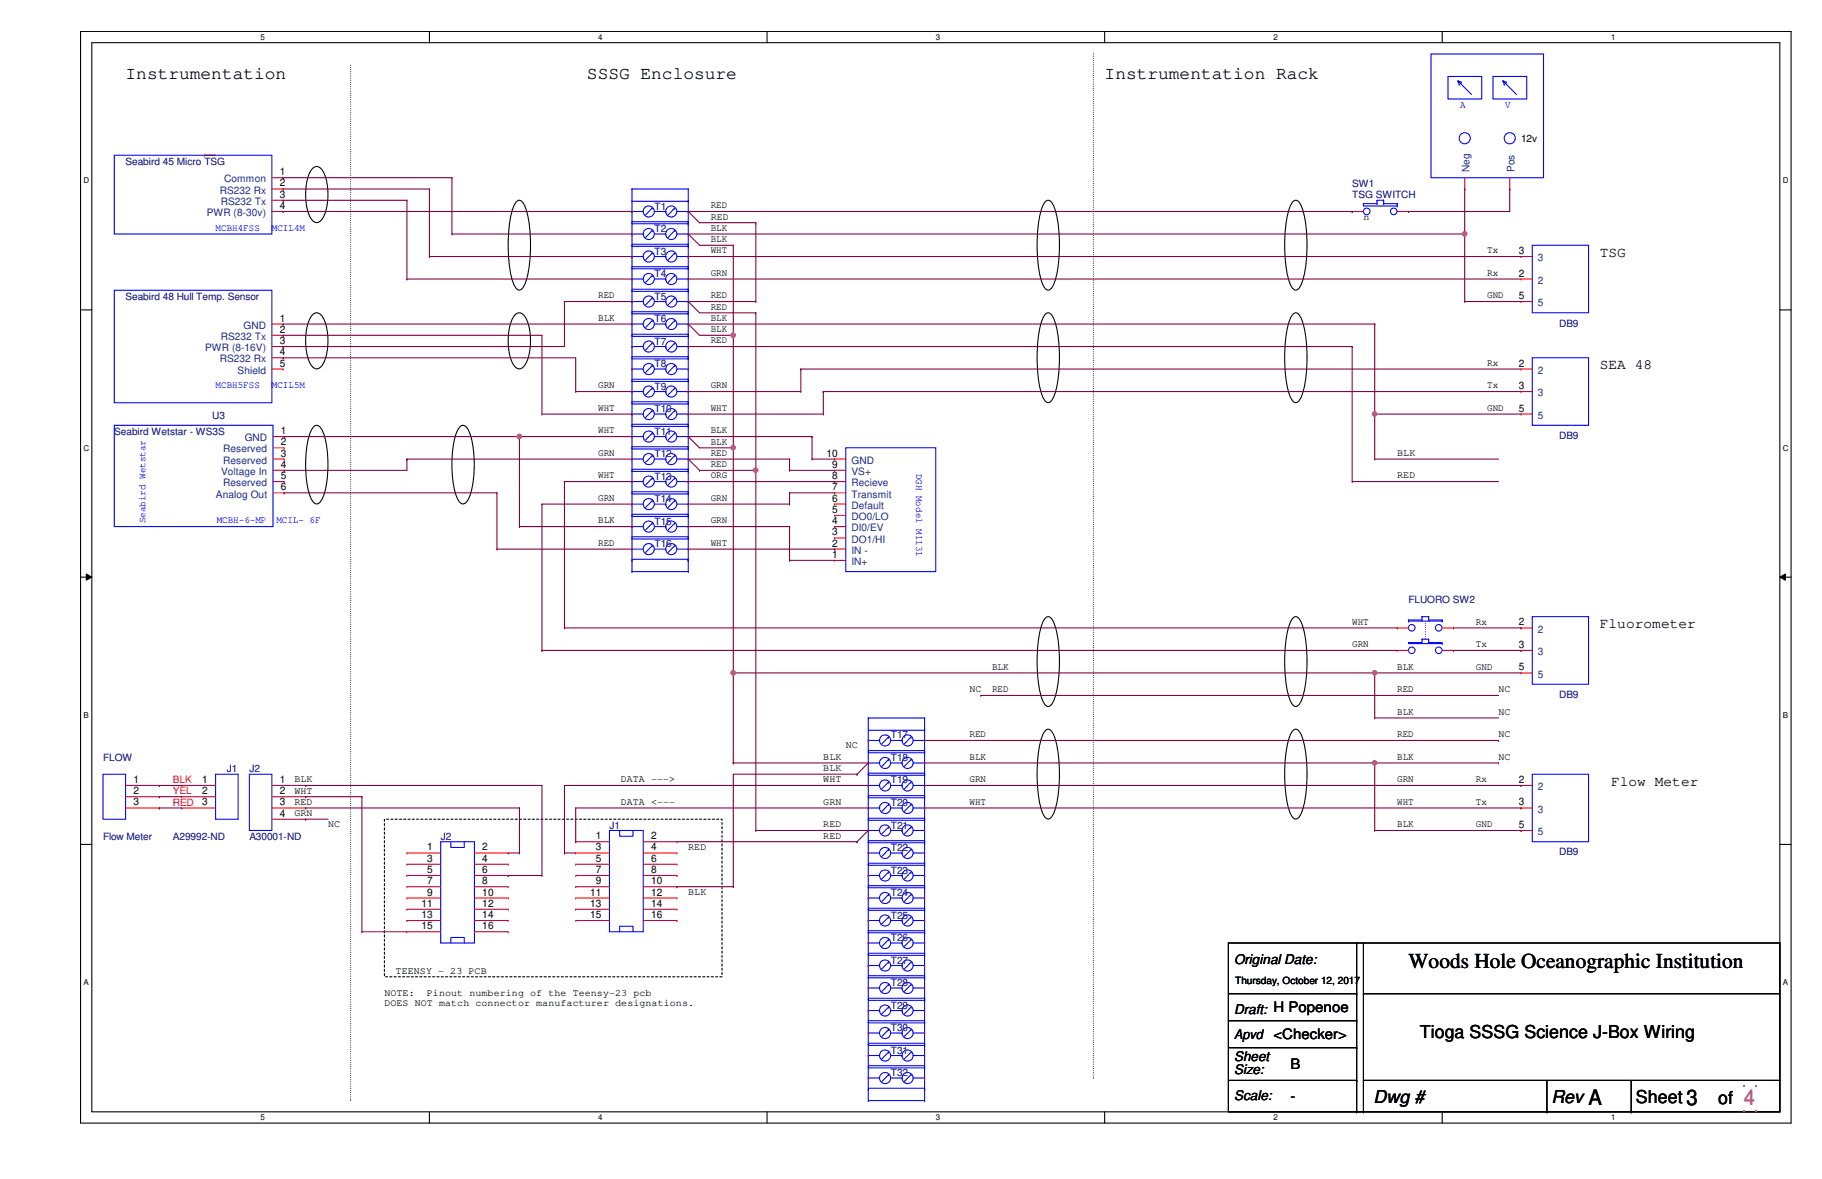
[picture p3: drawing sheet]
<svg xmlns="http://www.w3.org/2000/svg" width="432mm" height="279mm" viewBox="0 0 432 279" stroke-linecap="round" stroke-linejoin="round" font-family="sans-serif">
<defs><g id="words">
<g font-size="5">
<text x="333.8" y="229.4">Woods Hole Oceanographic Institution</text>
<text x="376.5" y="261.8">A</text>
<text x="399.7" y="261.8">3</text>
</g>
<text font-size="5" fill="#f0f" x="413.3" y="261.8">4</text>
<g font-size="4.2">
<text x="29.8" y="18.8">Instrumentation</text>
<text x="139.1" y="18.8">SSSG Enclosure</text>
<text x="261.8" y="18.8">Instrumentation Rack</text>
<text x="336.5" y="246">Tioga SSSG Science J-Box Wiring</text>
<text x="325.5" y="261.4">Dwg #</text>
<text x="367.7" y="261.4">Rev</text>
<text x="387.7" y="261.4">Sheet</text>
<text x="407.2" y="261.7">of</text>
</g>
<g font-size="3.4">
<text x="379.1" y="60.8">TSG</text>
<text x="379.1" y="87.5">SEA 48</text>
<text x="379.1" y="148.8">Fluorometer</text>
<text x="381.8" y="186.2">Flow Meter</text>
<text x="305.8" y="253.2">B</text>
<text x="305.8" y="261">-</text>
</g>
<g font-size="3.2">
<text x="292.5" y="228.4">Original Date:</text>
<text x="292.5" y="240.2">Draft: H Popenoe</text>
<text x="292.5" y="251.4">Sheet</text>
<text x="292.5" y="246.3">Apvd &lt;Checker&gt;</text>
<text x="292.5" y="254.6">Size:</text>
<text x="292.5" y="260.7">Scale:</text>
</g>
<g font-size="2.4" fill="#00f">
<text x="346.1" y="25.6">A</text>
<text x="356.7" y="25.6">V</text>
<text x="51.1" y="54.7">MCBH4FSS</text>
<text x="64.4" y="54.7">MCIL4M</text>
<text x="51.1" y="92">MCBH5FSS</text>
<text x="64.4" y="92">MCIL5M</text>
<text x="217.1" y="112.3" transform="rotate(90 217.1 112.3)">DGH Model M1131</text>
<text x="34.5" y="124" transform="rotate(-90 34.5 124)">Seabird Wetstar</text>
<text x="51.4" y="124">MCBH-6-MP</text>
<text x="65.5" y="124">MCIL- 6F</text>
</g>
<g font-size="2.4">
<text x="360.5" y="33.7">12v</text>
<text x="66.3" y="41.5">1</text>
<text x="66.3" y="44.2">2</text>
<text x="66.3" y="46.9">3</text>
<text x="66.3" y="49.5">4</text>
<text x="168.4" y="49.4">RED</text>
<text x="168.4" y="52">RED</text>
<text x="323.1" y="52">n</text>
<text x="168.4" y="54.7">BLK</text>
<text x="168.4" y="57.4">BLK</text>
<text x="168.4" y="60">WHT</text>
<text x="168.4" y="65.4">GRN</text>
<text x="352.5" y="65.4">Rx</text>
<text x="352.5" y="60">Tx</text>
<text x="359.9" y="65.5">2</text>
<text x="359.9" y="60.2">3</text>
<text x="141.8" y="70.7">RED</text>
<text x="168.4" y="70.7">RED</text>
<text x="352.5" y="70.7">GND</text>
<text x="359.9" y="70.9">5</text>
<text x="66.3" y="76.2">1</text>
<text x="141.8" y="76">BLK</text>
<text x="168.4" y="76">BLK</text>
<text x="168.4" y="73.4">RED</text>
<text x="66.3" y="78.9">2</text>
<text x="66.3" y="81.5">3</text>
<text x="168.4" y="81.4">RED</text>
<text x="168.4" y="78.7">BLK</text>
<text x="66.3" y="84.2">4</text>
<text x="66.3" y="86.9">5</text>
<text x="352.5" y="86.7">Rx</text>
<text x="359.9" y="86.9">2</text>
<text x="141.8" y="92">GRN</text>
<text x="168.4" y="92">GRN</text>
<text x="352.5" y="92">Tx</text>
<text x="359.9" y="92.2">3</text>
<text x="141.8" y="97.4">WHT</text>
<text x="168.4" y="97.4">WHT</text>
<text x="352.5" y="97.4">GND</text>
<text x="359.9" y="97.5">5</text>
<text x="66.5" y="102.9">1</text>
<text x="66.5" y="105.5">2</text>
<text x="141.8" y="102.7">WHT</text>
<text x="168.4" y="102.7">BLK</text>
<text x="168.4" y="105.4">BLK</text>
<text x="66.5" y="108.2">3</text>
<text x="66.5" y="110.9">4</text>
<text x="66.5" y="113.5">5</text>
<text x="141.8" y="108">GRN</text>
<text x="141.8" y="113.4">WHT</text>
<text x="168.4" y="110.7">RED</text>
<text x="168.4" y="113.4">ORG</text>
<text x="168.4" y="108">RED</text>
<text x="195.9" y="108.2">10</text>
<text x="197.2" y="113.5">8</text>
<text x="197.2" y="110.9">9</text>
<text x="331.1" y="108">BLK</text>
<text x="331.1" y="113.4">RED</text>
<text x="66.5" y="116.2">6</text>
<text x="141.8" y="118.7">GRN</text>
<text x="168.4" y="118.7">GRN</text>
<text x="197.2" y="118.9">6</text>
<text x="197.2" y="116.2">7</text>
<text x="141.8" y="124">BLK</text>
<text x="168.4" y="124">GRN</text>
<text x="197.2" y="124.2">4</text>
<text x="197.2" y="121.5">5</text>
<text x="141.8" y="129.4">RED</text>
<text x="168.4" y="129.4">WHT</text>
<text x="197.2" y="129.5">2</text>
<text x="197.2" y="126.9">3</text>
<text x="197.2" y="132.2">1</text>
<text x="320.5" y="148">WHT</text>
<text x="349.8" y="148">Rx</text>
<text x="359.9" y="148.2">2</text>
<text x="320.5" y="153.4">GRN</text>
<text x="349.8" y="153.4">Tx</text>
<text x="359.9" y="153.5">3</text>
<text x="235.1" y="158.7">BLK</text>
<text x="331.1" y="158.7">BLK</text>
<text x="349.8" y="158.7">GND</text>
<text x="359.9" y="158.9">5</text>
<text x="229.8" y="164">NC</text>
<text x="235.1" y="164">RED</text>
<text x="331.1" y="164">RED</text>
<text x="355.1" y="164">NC</text>
<text x="331.1" y="169.4">BLK</text>
<text x="355.1" y="169.4">NC</text>
<text x="200.4" y="177.4">NC</text>
<text x="229.8" y="174.7">RED</text>
<text x="331.1" y="174.7">RED</text>
<text x="355.1" y="174.7">NC</text>
<text x="31.6" y="185.5">1</text>
<text x="47.9" y="185.5">1</text>
<text x="66.3" y="185.5">1</text>
<text x="69.8" y="185.4">BLK</text>
<text x="147.1" y="185.4">DATA ---&gt;</text>
<text x="195.1" y="185.4">WHT</text>
<text x="195.1" y="180">BLK</text>
<text x="195.1" y="182.7">BLK</text>
<text x="229.8" y="180">BLK</text>
<text x="229.8" y="185.4">GRN</text>
<text x="331.1" y="180">BLK</text>
<text x="331.1" y="185.4">GRN</text>
<text x="349.8" y="185.4">Rx</text>
<text x="355.1" y="180">NC</text>
<text x="359.9" y="185.5">2</text>
<text x="31.6" y="188.2">2</text>
<text x="31.6" y="190.9">3</text>
<text x="47.9" y="188.2">2</text>
<text x="47.9" y="190.9">3</text>
<text x="66.3" y="188.2">2</text>
<text x="66.3" y="190.9">3</text>
<text x="69.8" y="190.7">RED</text>
<text x="69.8" y="188">WHT</text>
<text x="147.1" y="190.7">DATA &lt;---</text>
<text x="195.1" y="190.7">GRN</text>
<text x="229.8" y="190.7">WHT</text>
<text x="331.1" y="190.7">WHT</text>
<text x="349.8" y="190.7">Tx</text>
<text x="359.9" y="190.9">3</text>
<text x="66.3" y="193.5">4</text>
<text x="69.8" y="193.4">GRN</text>
<text x="77.8" y="196">NC</text>
<text x="195.1" y="196">RED</text>
<text x="331.1" y="196">BLK</text>
<text x="349.8" y="196">GND</text>
<text x="359.9" y="196.2">5</text>
<text x="101.2" y="201.5">1</text>
<text x="114.3" y="201.5">2</text>
<text x="141.2" y="198.9">1</text>
<text x="141.2" y="201.5">3</text>
<text x="154.3" y="198.9">2</text>
<text x="154.3" y="201.5">4</text>
<text x="163.1" y="201.4">RED</text>
<text x="195.1" y="198.7">RED</text>
<text x="101.2" y="204.2">3</text>
<text x="101.2" y="206.9">5</text>
<text x="101.2" y="209.5">7</text>
<text x="114.3" y="204.2">4</text>
<text x="114.3" y="206.9">6</text>
<text x="114.3" y="209.5">8</text>
<text x="141.2" y="204.2">5</text>
<text x="141.2" y="206.9">7</text>
<text x="141.2" y="209.5">9</text>
<text x="154.3" y="204.2">6</text>
<text x="154.3" y="206.9">8</text>
<text x="154.3" y="209.5">10</text>
<text x="99.9" y="214.9">11</text>
<text x="101.2" y="212.2">9</text>
<text x="114.3" y="212.2">10</text>
<text x="114.3" y="214.9">12</text>
<text x="139.9" y="212.2">11</text>
<text x="139.9" y="214.9">13</text>
<text x="154.3" y="212.2">12</text>
<text x="154.3" y="214.9">14</text>
<text x="163.1" y="212">BLK</text>
<text x="99.9" y="217.6">13</text>
<text x="99.9" y="220.2">15</text>
<text x="114.3" y="217.6">14</text>
<text x="114.3" y="220.2">16</text>
<text x="139.9" y="217.6">15</text>
<text x="154.3" y="217.6">16</text>
<text x="93.8" y="230.7">TEENSY - 23 PCB</text>
<text x="292.7" y="233.1">Thursday, October 12, 2017</text>
<text x="91.1" y="236.1">NOTE:</text>
<text x="91.1" y="238.4">DOES NOT match connector manufacturer designations.</text>
<text x="101.2" y="236.1">Pinout numbering of the Teensy-23 pcb</text>
</g>
<g font-size="2.4" fill="#000080">
<text x="29.8" y="39">Seabird 45 Micro TSG</text>
<text x="320.5" y="44.3">SW1</text>
<text x="320.5" y="47">TSG SWITCH</text>
<text x="155.1" y="49.7">T1</text>
<text x="155.1" y="55">T2</text>
<text x="155.1" y="65.7">T4</text>
<text x="155.1" y="60.3">T3</text>
<text x="29.8" y="71">Seabird 48 Hull Temp. Sensor</text>
<text x="155.1" y="71">T5</text>
<text x="155.1" y="76.3">T6</text>
<text x="369.5" y="77.4">DB9</text>
<text x="155.1" y="81.7">T7</text>
<text x="155.1" y="87">T8</text>
<text x="155.1" y="92.3">T9</text>
<text x="50.3" y="99.3">U3</text>
<text x="155.1" y="97.7">T10</text>
<text x="27.1" y="103">Seabird Wetstar - WS3S</text>
<text x="155.1" y="103">T11</text>
<text x="369.5" y="104.1">DB9</text>
<text x="155.1" y="108.3">T12</text>
<text x="155.1" y="113.7">T13</text>
<text x="155.1" y="119">T14</text>
<text x="155.1" y="124.3">T15</text>
<text x="155.1" y="129.7">T16</text>
<text x="333.8" y="143">FLUORO SW2</text>
<text x="369.5" y="165.4">DB9</text>
<text x="211.1" y="175">T17</text>
<text x="24.4" y="180.3">FLOW</text>
<text x="53.8" y="183">J1</text>
<text x="59.1" y="183">J2</text>
<text x="211.1" y="185.7">T19</text>
<text x="211.1" y="180.3">T18</text>
<text x="211.1" y="191">T20</text>
<text x="144.4" y="196.3">J1</text>
<text x="211.1" y="196.3">T21</text>
<text x="24.4" y="199">Flow Meter</text>
<text x="41" y="199">A29992-ND</text>
<text x="59.1" y="199">A30001-ND</text>
<text x="104.4" y="199">J2</text>
<text x="211.1" y="201.7">T22</text>
<text x="369.5" y="202.7">DB9</text>
<text x="211.1" y="207">T23</text>
<text x="211.1" y="212.3">T24</text>
<text x="211.1" y="217.7">T25</text>
<text x="211.1" y="223">T26</text>
<text x="211.1" y="233.7">T28</text>
<text x="211.1" y="228.3">T27</text>
<text x="211.1" y="239">T29</text>
<text x="211.1" y="244.3">T30</text>
<text x="211.1" y="249.7">T31</text>
<text x="211.1" y="255">T32</text>
</g>
<g font-size="2.4" fill="#004080">
<text x="348.3" y="40.8" transform="rotate(-90 348.3 40.8)">Neg</text>
<text x="358.9" y="40.8" transform="rotate(-90 358.9 40.8)">Pos</text>
<text x="52.1" y="45.9">RS232 Rx</text>
<text x="53.1" y="43.2">Common</text>
<text x="49" y="51.2">PWR (8-30v)</text>
<text x="52.3" y="48.6">RS232 Tx</text>
<text x="364.5" y="61.9">3</text>
<text x="364.5" y="67.2">2</text>
<text x="57.7" y="77.9">GND</text>
<text x="364.5" y="72.6">5</text>
<text x="48.6" y="83.2">PWR (8-16V)</text>
<text x="52.3" y="80.6">RS232 Tx</text>
<text x="52.1" y="85.9">RS232 Rx</text>
<text x="56.3" y="88.6">Shield</text>
<text x="364.5" y="88.6">2</text>
<text x="364.5" y="93.9">3</text>
<text x="364.5" y="99.2">5</text>
<text x="52.9" y="107.2">Reserved</text>
<text x="58" y="104.6">GND</text>
<text x="52.4" y="112.6">Voltage In</text>
<text x="52.9" y="109.9">Reserved</text>
<text x="201.8" y="112.6">VS+</text>
<text x="201.8" y="109.9">GND</text>
<text x="51.2" y="117.9">Analog Out</text>
<text x="52.9" y="115.2">Reserved</text>
<text x="201.8" y="117.9">Transmit</text>
<text x="201.8" y="115.2">Recieve</text>
<text x="201.8" y="125.9">DI0/EV</text>
<text x="201.8" y="123.2">DO0/LO</text>
<text x="201.8" y="120.6">Default</text>
<text x="201.8" y="131.2">IN -</text>
<text x="201.8" y="128.6">DO1/HI</text>
<text x="201.8" y="133.9">IN+</text>
<text x="364.5" y="149.9">2</text>
<text x="364.5" y="155.2">3</text>
<text x="364.5" y="160.6">5</text>
<text x="364.5" y="187.2">2</text>
<text x="364.5" y="192.6">3</text>
<text x="364.5" y="197.9">5</text>
</g>
<g font-size="2.4" fill="#f00">
<text x="41" y="185.6">BLK</text>
<text x="41" y="188.3">YEL</text>
<text x="41" y="190.9">RED</text>
</g>
<g font-size="1.9">
<text x="61.8" y="9.4">5</text>
<text x="141.8" y="9.4">4</text>
<text x="221.8" y="9.4">3</text>
<text x="301.8" y="9.4">2</text>
<text x="381.8" y="9.4">1</text>
<text x="19.8" y="43.5">D</text>
<text x="422.5" y="43.5">D</text>
<text x="19.8" y="106.8">C</text>
<text x="422.5" y="106.8">C</text>
<text x="19.8" y="170.1">B</text>
<text x="422.5" y="170.1">B</text>
<text x="19.8" y="233.5">A</text>
<text x="422.5" y="233.5">A</text>
<text x="61.8" y="265.5">5</text>
<text x="141.8" y="265.5">4</text>
<text x="221.8" y="265.5">3</text>
<text x="301.8" y="265.5">2</text>
<text x="381.8" y="265.5">1</text>
</g>
</g></defs>
<path d="M19.1 7.5h405.4v258.6h-405.4zM21.8 10.1h400v253.4h-400z" fill="none" stroke="#000" stroke-width=".25"/>
<g fill="#fff">
<path d="M61.8 7.7h1v2.2h-1z"/>
<path d="M61.8 263.8h1v2.1h-1z"/>
</g>
<path d="M101.8 7.5v2.6M101.8 263.5v2.6" fill="none" stroke="#000" stroke-width=".25"/>
<g fill="#fff">
<path d="M141.8 7.7h1v2.2h-1z"/>
<path d="M141.8 263.8h1v2.1h-1z"/>
</g>
<path d="M181.8 7.5v2.6M181.8 263.5v2.6" fill="none" stroke="#000" stroke-width=".25"/>
<g fill="#fff">
<path d="M221.8 7.7h1v2.2h-1z"/>
<path d="M221.8 263.8h1v2.1h-1z"/>
</g>
<path d="M261.8 7.5v2.6M261.8 263.5v2.6" fill="none" stroke="#000" stroke-width=".25"/>
<g fill="#fff">
<path d="M301.8 7.7h1v2.2h-1z"/>
<path d="M301.8 263.8h1v2.1h-1z"/>
</g>
<path d="M341.8 7.5v2.6M341.8 263.5v2.6" fill="none" stroke="#000" stroke-width=".25"/>
<g fill="#fff">
<path d="M381.8 7.7h1v2.2h-1z"/>
<path d="M381.8 263.8h1v2.1h-1z"/>
<path d="M19.8 41.8h1.3v2.1h-1.3z"/>
<path d="M422.5 41.8h1.3v2.1h-1.3z"/>
<path d="M19.8 105.1h1.3v2.1h-1.3z"/>
<path d="M422.5 105.1h1.3v2.1h-1.3z"/>
</g>
<path d="M19.1 73.4h2.7M421.8 73.4h2.7" fill="none" stroke="#000" stroke-width=".25"/>
<g fill="#fff">
<path d="M19.8 168.4h1.2v2.2h-1.2z"/>
<path d="M422.5 168.4h1.2v2.2h-1.2z"/>
</g>
<path d="M19.1 136.8h2.7M421.8 136.8h2.7" fill="none" stroke="#000" stroke-width=".25"/>
<path d="M20.4 136l1.4 .8-1.4 .7zM421.8 136.8l1.3-.8v1.5z" fill="#000"/>
<path d="M20.4 136l1.4 .8-1.4 .7zM421.8 136.8l1.3-.8v1.5z" fill="none" stroke="#000" stroke-width=".24"/>
<g fill="#fff">
<path d="M19.8 231.8h1.2v2.1h-1.2z"/>
<path d="M422.5 231.8h1.2v2.1h-1.2z"/>
</g>
<g fill="none" stroke="#000" stroke-width=".25">
<path d="M74.1 39.9a1.38 1.38 0 0 1 2.3 .5 13.2 13.2 0 0 1 0 11.4 1.45 1.45 0 0 1-1.3 .9 1.45 1.45 0 0 1-1.4-.9 13.4 13.4 0 0 1 0-11.4zM122.3 47.9a.89 .89 0 0 1 1.5 0 17.4 17.4 0 0 1 1.9 8.6 27.4 27.4 0 0 1-1.5 11.3 1.14 1.14 0 0 1-1.5 .8 7.6 7.6 0 0 1-1.8-4.7 35.7 35.7 0 0 1 .7-14.7zM247.6 47.9a.89 .89 0 0 1 1.6 0 17.4 17.4 0 0 1 1.9 8.6 27.4 27.4 0 0 1-1.6 11.3 1.14 1.14 0 0 1-1.5 .8 7.6 7.6 0 0 1-1.8-4.7 35.7 35.7 0 0 1 .8-14.7zM306.3 47.9a.89 .89 0 0 1 1.6 0 17.4 17.4 0 0 1 1.8 8.6 27.4 27.4 0 0 1-1.5 11.3 1.14 1.14 0 0 1-1.5 .8 7.6 7.6 0 0 1-1.8-4.7 35.7 35.7 0 0 1 .7-14.7zM74.1 74.5a1.38 1.38 0 0 1 2.3 .5 13.2 13.2 0 0 1 0 11.5 1.45 1.45 0 0 1-1.3 .9 1.45 1.45 0 0 1-1.4-.9 13.4 13.4 0 0 1 0-11.5zM122.1 74.5a1.38 1.38 0 0 1 2.3 .5 13.2 13.2 0 0 1 0 11.5 1.45 1.45 0 0 1-1.3 .9 1.45 1.45 0 0 1-1.4-.9 13.4 13.4 0 0 1 0-11.5zM247.6 74.6a.89 .89 0 0 1 1.6 0 17.4 17.4 0 0 1 1.9 8.6 27.4 27.4 0 0 1-1.6 11.2 1.14 1.14 0 0 1-1.5 .9 7.6 7.6 0 0 1-1.8-4.7 35.7 35.7 0 0 1 .8-14.8zM306.3 74.6a.89 .89 0 0 1 1.6 0 17.4 17.4 0 0 1 1.8 8.6 27.4 27.4 0 0 1-1.5 11.2 1.14 1.14 0 0 1-1.5 .9 7.6 7.6 0 0 1-1.8-4.7 35.7 35.7 0 0 1 .7-14.8zM74.2 101.3a.99 .99 0 0 1 1.7 0 16.2 16.2 0 0 1 1.8 8.8 16.3 16.3 0 0 1-1.8 8.8 .99 .99 0 0 1-1.7 0 16.5 16.5 0 0 1-1.8-8.8 16.4 16.4 0 0 1 1.8-8.8zM108.9 101.3a.99 .99 0 0 1 1.7 0 16.2 16.2 0 0 1 1.8 8.8 16.3 16.3 0 0 1-1.8 8.8 .99 .99 0 0 1-1.7 0 16.5 16.5 0 0 1-1.8-8.8 16.4 16.4 0 0 1 1.8-8.8zM247.6 146.6a.89 .89 0 0 1 1.6 0 17.4 17.4 0 0 1 1.9 8.6 27.4 27.4 0 0 1-1.6 11.2 1.14 1.14 0 0 1-1.5 .9 7.6 7.6 0 0 1-1.8-4.7 35.7 35.7 0 0 1 .8-14.8zM306.3 146.6a.89 .89 0 0 1 1.6 0 17.4 17.4 0 0 1 1.8 8.6 27.4 27.4 0 0 1-1.5 11.2 1.14 1.14 0 0 1-1.5 .9 7.6 7.6 0 0 1-1.8-4.7 35.7 35.7 0 0 1 .7-14.8z"/>
<path d="M247.6 173.3a.89 .89 0 0 1 1.6 0 17.4 17.4 0 0 1 1.9 8.6 27.4 27.4 0 0 1-1.6 11.2 1.14 1.14 0 0 1-1.5 .9 7.6 7.6 0 0 1-1.8-4.8 35.7 35.7 0 0 1 .8-14.7zM306.3 173.3a.89 .89 0 0 1 1.6 0 17.4 17.4 0 0 1 1.8 8.6 27.4 27.4 0 0 1-1.5 11.2 1.14 1.14 0 0 1-1.5 .9 7.6 7.6 0 0 1-1.8-4.8 35.7 35.7 0 0 1 .7-14.7zM19.1 200.1h2.7M421.8 200.1h2.7M291.1 223.5h130.7v40h-130.7zM291.1 235.5h30.4M321.5 235.5h.1M321.5 223.5v40M323.1 235.5h.1M323.1 235.5h98.7M323.1 223.5v40M291.1 241.9h30.4"/>
<path d="M291.1 248.3h30.4M291.1 256h30.4M321.5 241.9h.1M321.5 248.3h.1M321.5 256h.1M323.1 256h.1M323.1 256h98.7M366.6 256v7.5M386.6 256v7.5M321.5 263.5h.1M323.1 263.5h.1M366.6 263.5h.1"/>
<path d="M386.6 263.5h.1"/>
</g>
<path d="M83.1 15.5v245.3M259.1 12.8v242.7M259.1 255.5h.1M83.1 260.8h.1" fill="none" stroke="#000" stroke-width=".25" stroke-dasharray="0 .5"/>
<path d="M91.1 194.1h80v37.4h-80z" fill="none" stroke="#000" stroke-width=".25" stroke-dasharray=".5 .5"/>
<g fill="none" stroke="#800040" stroke-width=".25">
<path d="M163.1 50.1h.1M163.1 55.5h.1M163.1 50.1l2.7 2.7M163.1 55.5l2.7 2.6M163.1 76.8h.1M163.1 71.5h.1M163.1 76.8l2.7 2.7M163.1 71.5l2.7 2.6M163.1 103.5h.1M163.1 108.8h.1M163.1 103.5l2.7 2.6M163.1 108.8l2.7 2.7"/>
<path d="M203.1 183.5h.1M203.1 199.5h.1M205.8 180.8l-2.7 2.7M205.8 196.8l-2.7 2.7"/>
</g>
<g fill="#f0f">
<path d="M413.1 257.2h.3v.3h-.3z"/>
<path d="M416.1 257.2h.3v.3h-.3z"/>
<path d="M416.1 263.1h.3v.3h-.3z"/>
<path d="M413.1 263.1h.3v.3h-.3z"/>
</g>
<g fill="none" stroke="#000" stroke-width=".25">
<path d="M291.1 223.5h130.7v40h-130.7zM291.1 235.5h30.4M321.5 235.5h.1M321.5 223.5v40M323.1 235.5h.1M323.1 235.5h98.7M323.1 223.5v40M291.1 241.9h30.4M291.1 248.3h30.4M291.1 256h30.4M321.5 241.9h.1M321.5 248.3h.1"/>
<path d="M321.5 256h.1M323.1 256h.1M323.1 256h98.7M366.6 256v7.5M386.6 256v7.5M321.5 263.5h.1M323.1 263.5h.1M366.6 263.5h.1M386.6 263.5h.1"/>
</g>
<g fill="#f0f">
<path d="M413.1 257.2h.3v.3h-.3z"/>
<path d="M416.1 257.2h.3v.3h-.3z"/>
<path d="M416.1 263.1h.3v.3h-.3z"/>
<path d="M413.1 263.1h.3v.3h-.3z"/>
</g>
<g fill="none" stroke="#000" stroke-width=".25">
<path d="M291.1 223.5h130.7v40h-130.7zM291.1 235.5h30.4M321.5 235.5h.1M321.5 223.5v40M323.1 235.5h.1M323.1 235.5h98.7M323.1 223.5v40M291.1 241.9h30.4M291.1 248.3h30.4M291.1 256h30.4M321.5 241.9h.1M321.5 248.3h.1"/>
<path d="M321.5 256h.1M323.1 256h.1M323.1 256h98.7M366.6 256v7.5M386.6 256v7.5M321.5 263.5h.1M323.1 263.5h.1M366.6 263.5h.1M386.6 263.5h.1"/>
</g>
<g fill="#f0f">
<path d="M413.1 257.2h.3v.3h-.3z"/>
<path d="M416.1 257.2h.3v.3h-.3z"/>
<path d="M416.1 263.1h.3v.3h-.3z"/>
<path d="M413.1 263.1h.3v.3h-.3z"/>
</g>
<g fill="none" stroke="#00f" stroke-width=".25">
<path d="M339.1 12.8h26.7v29.3h-26.7zM343.2 18.1h8v5.4h-8zM345.5 19.2h.1M345.5 19.2l.3 .8M345.5 19.2l.8 .3M345.5 19.2l3.2 3.2M345.8 20h.1M346.3 19.5h.1M353.8 18.1h8v5.4h-8zM356.2 19.2h.1M356.2 19.2l.8 .3M356.2 19.2l.3 .8"/>
<path d="M356.2 19.2l3.2 3.2M356.5 20h.1M357 19.5h.1M27.1 36.8h37.3v18.7h-37.3zM149.8 50.1h.1M149.8 52.8h.1M149.8 55.5h.1M149.8 58.1h.1M149.8 44.8h.1M149.8 50.1h2.6M149.8 47.7h13.3M149.8 52.5h13.3"/>
<path d="M149.8 44.8v90.7M149.8 58.4h13.3M149.8 55.5h2.6M149.8 53h13.3M149.8 57.9h13.3M149.8 44.8h13.3M154.6 49.3h.1M154.6 60h.1M154.6 54.7h.1M154.6 49.3l-1.6 1.6M154.6 60l-1.6 1.6M154.6 54.7l-1.6 1.6"/>
<path d="M155.1 50.1h2.7M155.1 55.5h2.7M157.8 50.1h.1M157.8 55.5h.1M159.9 49.3h.1M159.9 60h.1M159.9 54.7h.1M159.9 49.3l-1.6 1.6M159.9 60l-1.6 1.6M159.9 54.7l-1.6 1.6M160.4 50.1h2.7M160.4 55.5h2.7"/>
<path d="M163.1 50.1h.1M163.1 47.7h.1M163.1 52.5h.1M163.1 52.8h.1M163.1 58.4h.1M163.1 55.5h.1M163.1 53h.1M163.1 57.9h.1M163.1 58.1h.1M163.1 44.8h.1M163.1 47.5h.1M163.1 44.8v90.7"/>
<path d="M323.1 48.3h.1M323.1 48.3v.5h8M323.1 48.3h3.2M326.3 47.5h.1M326.3 48.3h.1M326.3 47.5h1.6M326.3 47.5v.8M327.9 48.3h.1M327.9 47.5h.1M327.9 48.3h3.2M327.9 47.5v.8M331.1 48.8h.1"/>
<path d="M331.1 48.3h.1M331.1 48.3v.5M363.1 58.1h13.4v16h-13.4zM27.1 68.8h37.3v26.7h-37.3zM149.8 66.1h.1M149.8 68.8h.1M149.8 60.8h.1M149.8 63.5h.1M149.8 76.8h.1M149.8 79.5h.1M149.8 71.5h.1M149.8 74.1h.1"/>
<path d="M149.8 66.1h2.6M149.8 63.7h13.3M149.8 68.5h13.3M149.8 79.7h13.3M149.8 60.8h2.6M149.8 63.2h13.3M149.8 76.8h2.6M149.8 74.4h13.3M149.8 79.2h13.3M149.8 71.5h2.6M149.8 69h13.3M149.8 73.9h13.3"/>
<path d="M154.6 65.3h.1M154.6 76h.1M154.6 70.7h.1M154.6 65.3l-1.6 1.6M154.6 76l-1.6 1.6M154.6 70.7l-1.6 1.6M155.1 66.1h2.7M155.1 60.8h2.7M155.1 76.8h2.7M155.1 71.5h2.7M157.8 66.1h.1M157.8 60.8h.1"/>
<path d="M157.8 76.8h.1M157.8 71.5h.1M159.9 65.3h.1M159.9 76h.1M159.9 70.7h.1M159.9 65.3l-1.6 1.6M159.9 76l-1.6 1.6M159.9 70.7l-1.6 1.6M160.4 66.1h2.7M160.4 60.8h2.7M160.4 76.8h2.7M160.4 71.5h2.7"/>
<path d="M163.1 66.1h.1M163.1 63.7h.1M163.1 68.5h.1M163.1 68.8h.1M163.1 79.7h.1M163.1 60.8h.1M163.1 63.2h.1M163.1 63.5h.1M163.1 76.8h.1M163.1 74.4h.1M163.1 79.2h.1M163.1 79.5h.1"/>
<path d="M163.1 71.5h.1M163.1 69h.1M163.1 73.9h.1M163.1 74.1h.1M149.8 82.1h.1M149.8 84.8h.1M149.8 98.1h.1M149.8 92.8h.1M149.8 95.5h.1M149.8 87.5h.1M149.8 90.1h.1M149.8 82.1h2.6"/>
<path d="M149.8 84.5h13.3M149.8 98.1h2.6M149.8 95.7h13.3M149.8 92.8h2.6M149.8 90.4h13.3M149.8 95.2h13.3M149.8 87.5h2.6M149.8 85h13.3M149.8 89.9h13.3M154.6 81.3h.1M154.6 97.3h.1M154.6 92h.1"/>
<path d="M154.6 86.7h.1M154.6 81.3l-1.6 1.6M154.6 97.3l-1.6 1.6M154.6 92l-1.6 1.6M154.6 86.7l-1.6 1.6M155.1 82.1h2.7M155.1 98.1h2.7M155.1 92.8h2.7M155.1 87.5h2.7M157.8 82.1h.1M157.8 98.1h.1M157.8 92.8h.1"/>
<path d="M157.8 87.5h.1M159.9 81.3h.1M159.9 97.3h.1M159.9 92h.1M159.9 86.7h.1M159.9 81.3l-1.6 1.6M159.9 97.3l-1.6 1.6M159.9 92l-1.6 1.6M159.9 86.7l-1.6 1.6M160.4 82.1h2.7M160.4 98.1h2.7M160.4 92.8h2.7"/>
<path d="M160.4 87.5h2.7M163.1 82.1h.1M163.1 84.5h.1M163.1 84.8h.1M163.1 98.1h.1M163.1 95.7h.1M163.1 92.8h.1M163.1 90.4h.1M163.1 95.2h.1M163.1 95.5h.1M163.1 87.5h.1M163.1 85h.1"/>
<path d="M163.1 89.9h.1M163.1 90.1h.1M363.1 84.8h13.4v16h-13.4zM27.1 100.8h37.6v24h-37.6zM149.8 108.8h.1M149.8 111.5h.1M149.8 100.8h.1M149.8 103.5h.1M149.8 106.1h.1M149.8 119.5h.1M149.8 114.1h.1M149.8 116.8h.1"/>
<path d="M149.8 108.8h2.6M149.8 106.4h13.3M149.8 111.2h13.3M149.8 100.5h13.3M149.8 103.5h2.6M149.8 101h13.3M149.8 105.9h13.3M149.8 119.5h2.6M149.8 117.1h13.3M149.8 114.1h2.6M149.8 111.7h13.3M149.8 116.5h13.3"/>
<path d="M154.6 108h.1M154.6 102.7h.1M154.6 118.7h.1M154.6 113.3h.1M154.6 108l-1.6 1.6M154.6 102.7l-1.6 1.6M154.6 118.7l-1.6 1.6M154.6 113.3l-1.6 1.6M155.1 108.8h2.7M155.1 103.5h2.7M155.1 119.5h2.7M155.1 114.1h2.7"/>
<path d="M157.8 108.8h.1M157.8 103.5h.1M157.8 119.5h.1M157.8 114.1h.1M159.9 108h.1M159.9 102.7h.1M159.9 118.7h.1M159.9 113.3h.1M159.9 108l-1.6 1.6M159.9 102.7l-1.6 1.6M159.9 118.7l-1.6 1.6M159.9 113.3l-1.6 1.6"/>
<path d="M160.4 108.8h2.7M160.4 103.5h2.7M160.4 119.5h2.7M160.4 114.1h2.7M163.1 108.8h.1M163.1 106.4h.1M163.1 111.2h.1M163.1 111.5h.1M163.1 100.5h.1M163.1 100.8h.1M163.1 103.5h.1M163.1 101h.1"/>
<path d="M163.1 105.9h.1M163.1 106.1h.1M163.1 119.5h.1M163.1 117.1h.1M163.1 114.1h.1M163.1 111.7h.1M163.1 116.5h.1M163.1 116.8h.1M200.4 106.1h21.4v29.4h-21.4zM149.8 124.8h.1M149.8 127.5h.1M149.8 135.5h.1"/>
<path d="M149.8 122.1h.1M149.8 130.1h.1M149.8 132.8h.1M149.8 124.8h2.6M149.8 122.4h13.3M149.8 127.2h13.3M149.8 135.5h13.3M149.8 121.9h13.3M149.8 130.1h2.6M149.8 127.7h13.3M149.8 132.5h13.3M154.6 124h.1"/>
<path d="M154.6 129.3h.1M154.6 124l-1.6 1.6M154.6 129.3l-1.6 1.6M155.1 124.8h2.7M155.1 130.1h2.7M157.8 124.8h.1M157.8 130.1h.1M159.9 124h.1M159.9 129.3h.1M159.9 124l-1.6 1.6M159.9 129.3l-1.6 1.6M160.4 124.8h2.7"/>
<path d="M160.4 130.1h2.7M163.1 124.8h.1M163.1 122.4h.1M163.1 127.2h.1M163.1 127.5h.1M163.1 135.5h.1M163.1 132.8h.1M163.1 121.9h.1M163.1 122.1h.1M163.1 130.1h.1M163.1 127.7h.1M163.1 132.5h.1"/>
<path d="M333.8 146.9h.1M333.8 147.2h.1M333.8 152.3h.1M333.8 147.2h8M333.8 146.9h3.2M333.8 146.9v.3M333.8 152.3h3.2M333.8 152.5h8M337 146.1h.1M337 146.9h.1M337 152.3h.1M337 151.5h.1"/>
<path d="M337 146.1h1.6M337 146.1v.8M337 151.5v.8M337 151.5h1.6M338.6 146.9h.1M338.6 146.1h.1M338.6 151.5h.1M338.6 152.3h.1M338.6 146.9h3.2M338.6 146.1v.8M338.6 151.5v.8M338.6 152.3h3.2"/>
<path d="M341.8 147.2h.1M341.8 146.9h.1M341.8 152.5h.1M341.8 146.9v.3M363.1 146.1h13.4v16h-13.4zM205.8 170.1h.1M205.8 175.5h.1M205.8 178.1h.1M205.8 170.1v90.7M205.8 170.1h13.3M205.8 178.4h13.3M205.8 175.5h2.6"/>
<path d="M205.8 173.1h13.3M205.8 177.9h13.3M210.6 174.7h.1M210.6 174.7l-1.6 1.6M211.1 175.5h2.7M213.8 175.5h.1M215.9 174.7h.1M215.9 174.7l-1.6 1.6M216.5 175.5h2.6M219.1 170.1h.1M219.1 172.8h.1M219.1 178.4h.1"/>
<path d="M219.1 175.5h.1M219.1 173.1h.1M219.1 177.9h.1M219.1 178.1h.1M219.1 170.1v90.7M24.4 183.5h5.4v10.6h-5.4zM51.1 183.5h5.3v10.6h-5.3zM59.1 183.5h5.3v13.3h-5.3zM104.4 199.5h8v24h-8zM106.8 199.5v1.3h3.2v-1.3M144.4 196.8h8v24h-8zM146.9 196.8v1.4h3.1v-1.4"/>
<path d="M205.8 186.1h.1M205.8 188.8h.1M205.8 180.8h.1M205.8 183.5h.1M205.8 196.8h.1M205.8 199.5h.1M205.8 191.5h.1M205.8 194.1h.1M205.8 186.1h2.6M205.8 183.7h13.3M205.8 188.6h13.3M205.8 199.7h13.3"/>
<path d="M205.8 180.8h2.6M205.8 183.2h13.3M205.8 196.8h2.6M205.8 194.4h13.3M205.8 199.2h13.3M205.8 191.5h2.6M205.8 189.1h13.3M205.8 193.9h13.3M210.6 185.3h.1M210.6 180h.1M210.6 196h.1M210.6 190.7h.1"/>
<path d="M210.6 185.3l-1.6 1.6M210.6 180l-1.6 1.6M210.6 196l-1.6 1.6M210.6 190.7l-1.6 1.6M211.1 186.1h2.7M211.1 180.8h2.7M211.1 196.8h2.7M211.1 191.5h2.7M213.8 186.1h.1M213.8 180.8h.1M213.8 196.8h.1M213.8 191.5h.1"/>
<path d="M215.9 185.3h.1M215.9 180h.1M215.9 196h.1M215.9 190.7h.1M215.9 185.3l-1.6 1.6M215.9 180l-1.6 1.6M215.9 196l-1.6 1.6M215.9 190.7l-1.6 1.6M216.5 186.1h2.6M216.5 180.8h2.6M216.5 196.8h2.6M216.5 191.5h2.6"/>
<path d="M219.1 186.1h.1M219.1 183.7h.1M219.1 188.6h.1M219.1 188.8h.1M219.1 199.7h.1M219.1 180.8h.1M219.1 183.2h.1M219.1 183.5h.1M219.1 196.8h.1M219.1 194.4h.1M219.1 199.2h.1M219.1 199.5h.1"/>
<path d="M219.1 191.5h.1M219.1 189.1h.1M219.1 193.9h.1M219.1 194.1h.1M363.1 183.5h13.4v16h-13.4zM205.8 202.1h.1M205.8 204.8h.1M205.8 218.1h.1M205.8 212.8h.1M205.8 215.5h.1M205.8 207.5h.1M205.8 210.1h.1"/>
<path d="M205.8 202.1h2.6M205.8 204.6h13.3M205.8 218.1h2.6M205.8 215.7h13.3M205.8 212.8h2.6M205.8 210.4h13.3M205.8 215.2h13.3M205.8 207.5h2.6M205.8 205.1h13.3M205.8 209.9h13.3M210.6 201.3h.1M210.6 217.3h.1"/>
<path d="M210.6 212h.1M210.6 206.7h.1M210.6 201.3l-1.6 1.6M210.6 217.3l-1.6 1.6M210.6 212l-1.6 1.6M210.6 206.7l-1.6 1.6M211.1 202.1h2.7M211.1 218.1h2.7M211.1 212.8h2.7M211.1 207.5h2.7M213.8 202.1h.1M213.8 218.1h.1"/>
<path d="M213.8 212.8h.1M213.8 207.5h.1M215.9 201.3h.1M215.9 217.3h.1M215.9 212h.1M215.9 206.7h.1M215.9 201.3l-1.6 1.6M215.9 217.3l-1.6 1.6M215.9 212l-1.6 1.6M215.9 206.7l-1.6 1.6M216.5 202.1h2.6M216.5 218.1h2.6"/>
<path d="M216.5 212.8h2.6M216.5 207.5h2.6M219.1 202.1h.1M219.1 204.6h.1M219.1 204.8h.1M219.1 218.1h.1M219.1 215.7h.1M219.1 212.8h.1M219.1 210.4h.1M219.1 215.2h.1M219.1 215.5h.1M219.1 207.5h.1"/>
<path d="M219.1 205.1h.1M219.1 209.9h.1M219.1 210.1h.1M106.8 223.5v-1.3h3.2v1.3M146.9 220.8v-1.3h3.1v1.3M205.8 223.5h.1M205.8 226.1h.1M205.8 239.5h.1M205.8 220.8h.1M205.8 234.1h.1M205.8 236.8h.1M205.8 228.8h.1"/>
<path d="M205.8 231.5h.1M205.8 223.5h2.6M205.8 221.1h13.3M205.8 225.9h13.3M205.8 239.5h2.6M205.8 237.1h13.3M205.8 220.6h13.3M205.8 234.1h2.6M205.8 231.7h13.3M205.8 236.6h13.3M205.8 228.8h2.6M205.8 226.4h13.3"/>
<path d="M205.8 231.2h13.3M210.6 222.7h.1M210.6 238.7h.1M210.6 233.3h.1M210.6 228h.1M210.6 222.7l-1.6 1.6M210.6 238.7l-1.6 1.6M210.6 233.3l-1.6 1.6M210.6 228l-1.6 1.6M211.1 223.5h2.7M211.1 239.5h2.7M211.1 234.1h2.7"/>
<path d="M211.1 228.8h2.7M213.8 223.5h.1M213.8 239.5h.1M213.8 234.1h.1M213.8 228.8h.1M215.9 222.7h.1M215.9 238.7h.1M215.9 233.3h.1M215.9 228h.1M215.9 222.7l-1.6 1.6M215.9 238.7l-1.6 1.6M215.9 233.3l-1.6 1.6"/>
<path d="M215.9 228l-1.6 1.6M216.5 223.5h2.6M216.5 239.5h2.6M216.5 234.1h2.6M216.5 228.8h2.6M219.1 223.5h.1M219.1 221.1h.1M219.1 225.9h.1M219.1 226.1h.1M219.1 239.5h.1M219.1 237.1h.1M219.1 220.6h.1"/>
<path d="M219.1 220.8h.1M219.1 234.1h.1M219.1 231.7h.1M219.1 236.6h.1M219.1 236.8h.1M219.1 228.8h.1M219.1 226.4h.1M219.1 231.2h.1M219.1 231.5h.1M205.8 242.1h.1M205.8 255.5h.1M205.8 258.1h.1"/>
<path d="M205.8 250.1h.1M205.8 252.8h.1M205.8 244.8h.1M205.8 247.5h.1M205.8 241.9h13.3M205.8 255.5h2.6M205.8 253.1h13.3M205.8 257.9h13.3M205.8 250.1h2.6M205.8 247.7h13.3M205.8 252.6h13.3M205.8 244.8h2.6"/>
<path d="M205.8 242.4h13.3M205.8 247.2h13.3M210.6 254.7h.1M210.6 249.3h.1M210.6 244h.1M210.6 254.7l-1.6 1.6M210.6 249.3l-1.6 1.7M210.6 244l-1.6 1.6M211.1 255.5h2.7M211.1 250.1h2.7M211.1 244.8h2.7M213.8 255.5h.1"/>
<path d="M213.8 250.1h.1M213.8 244.8h.1M215.9 254.7h.1M215.9 249.3h.1M215.9 244h.1M215.9 254.7l-1.6 1.6M215.9 249.3l-1.6 1.7M215.9 244l-1.6 1.6M216.5 255.5h2.6M216.5 250.1h2.6M216.5 244.8h2.6M219.1 241.9h.1"/>
<path d="M219.1 242.1h.1M219.1 255.5h.1M219.1 253.1h.1M219.1 257.9h.1M219.1 258.1h.1M219.1 250.1h.1M219.1 247.7h.1M219.1 252.6h.1M219.1 252.8h.1M219.1 244.8h.1M219.1 242.4h.1M219.1 247.2h.1"/>
<path d="M219.1 247.5h.1M205.8 260.8h.1M205.8 260.8h13.3M219.1 260.8h.1"/>
<circle cx="347.1" cy="32.8" r="1.32"/>
<circle cx="357.8" cy="32.8" r="1.32"/>
<circle cx="153.7" cy="50.1" r="1.32"/>
<circle cx="153.7" cy="55.5" r="1.32"/>
<circle cx="159.1" cy="50.1" r="1.32"/>
<circle cx="159.1" cy="55.5" r="1.32"/>
<circle cx="323.9" cy="50.1" r=".78"/>
<circle cx="330.3" cy="50.1" r=".78"/>
<circle cx="153.7" cy="66.1" r="1.32"/>
<circle cx="153.7" cy="60.8" r="1.32"/>
<circle cx="153.7" cy="71.5" r="1.32"/>
<circle cx="153.7" cy="76.8" r="1.32"/>
<circle cx="159.1" cy="66.1" r="1.32"/>
<circle cx="159.1" cy="60.8" r="1.32"/>
<circle cx="159.1" cy="71.5" r="1.32"/>
<circle cx="159.1" cy="76.8" r="1.32"/>
<circle cx="153.7" cy="98.1" r="1.32"/>
<circle cx="153.7" cy="92.8" r="1.32"/>
<circle cx="153.7" cy="87.5" r="1.32"/>
<circle cx="153.7" cy="82.1" r="1.32"/>
<circle cx="159.1" cy="98.1" r="1.32"/>
<circle cx="159.1" cy="92.8" r="1.32"/>
<circle cx="159.1" cy="87.5" r="1.32"/>
<circle cx="159.1" cy="82.1" r="1.32"/>
<circle cx="153.7" cy="119.5" r="1.32"/>
<circle cx="153.7" cy="114.1" r="1.32"/>
<circle cx="153.7" cy="108.8" r="1.32"/>
<circle cx="153.7" cy="103.5" r="1.32"/>
<circle cx="159.1" cy="119.5" r="1.32"/>
<circle cx="159.1" cy="114.1" r="1.32"/>
<circle cx="159.1" cy="103.5" r="1.32"/>
<circle cx="159.1" cy="108.8" r="1.32"/>
<circle cx="153.7" cy="124.8" r="1.32"/>
<circle cx="153.7" cy="130.1" r="1.32"/>
<circle cx="159.1" cy="124.8" r="1.32"/>
<circle cx="159.1" cy="130.1" r="1.32"/>
<circle cx="334.6" cy="148.8" r=".78"/>
<circle cx="334.6" cy="154.1" r=".78"/>
<circle cx="341" cy="154.1" r=".78"/>
<circle cx="341" cy="148.8" r=".78"/>
<circle cx="209.8" cy="175.5" r="1.32"/>
<circle cx="215.1" cy="175.5" r="1.32"/>
<circle cx="209.8" cy="196.8" r="1.32"/>
<circle cx="209.8" cy="186.1" r="1.32"/>
<circle cx="209.8" cy="191.5" r="1.32"/>
<circle cx="209.8" cy="180.8" r="1.32"/>
<circle cx="215.1" cy="196.8" r="1.32"/>
<circle cx="215.1" cy="186.1" r="1.32"/>
<circle cx="215.1" cy="191.5" r="1.32"/>
<circle cx="215.1" cy="180.8" r="1.32"/>
<circle cx="209.8" cy="212.8" r="1.32"/>
<circle cx="209.8" cy="202.1" r="1.32"/>
<circle cx="209.8" cy="218.1" r="1.32"/>
<circle cx="209.8" cy="207.5" r="1.32"/>
<circle cx="215.1" cy="202.1" r="1.32"/>
<circle cx="215.1" cy="212.8" r="1.32"/>
<circle cx="215.1" cy="218.1" r="1.32"/>
<circle cx="215.1" cy="207.5" r="1.32"/>
<circle cx="209.8" cy="223.5" r="1.32"/>
<circle cx="209.8" cy="239.5" r="1.32"/>
<circle cx="209.8" cy="228.8" r="1.32"/>
<circle cx="209.8" cy="234.1" r="1.32"/>
<circle cx="215.1" cy="223.5" r="1.32"/>
<circle cx="215.1" cy="239.5" r="1.32"/>
<circle cx="215.1" cy="228.8" r="1.32"/>
<circle cx="215.1" cy="234.1" r="1.32"/>
<circle cx="209.8" cy="250.1" r="1.32"/>
<circle cx="209.8" cy="255.5" r="1.32"/>
<circle cx="209.8" cy="244.8" r="1.32"/>
<circle cx="215.1" cy="250.1" r="1.32"/>
<circle cx="215.1" cy="255.5" r="1.32"/>
<circle cx="215.1" cy="244.8" r="1.32"/>
</g>
<g fill="none" stroke="#f00" stroke-width=".25">
<path d="M64.4 42.1h2.7M64.4 44.8h2.7M64.4 47.5h2.7M64.4 50.1h2.7M67.1 42.1h.1M67.1 44.8h.1M67.1 47.5h.1M67.1 50.1h.1M149.8 50.1h.1M149.8 55.5h.1M163.1 50.1h.1M163.1 55.5h.1"/>
<path d="M320.5 50.1h.1M320.5 50.1h2.6M331.1 50.1h2.7M333.8 50.1h.1M347.1 44.8h.1M347.1 42.1v2.7M357.8 44.8h.1M357.8 42.1v2.7M64.4 76.8h2.7M64.4 79.5h2.7M67.1 76.8h.1M67.1 79.5h.1"/>
<path d="M149.8 66.1h.1M149.8 60.8h.1M149.8 76.8h.1M149.8 71.5h.1M163.1 66.1h.1M163.1 60.8h.1M163.1 76.8h.1M163.1 71.5h.1M360.5 66.1h.1M360.5 60.8h.1M360.5 71.5h.1M360.5 66.1h2.6"/>
<path d="M360.5 60.8h2.6M360.5 71.5h2.6M64.4 87.5h2.7M64.4 82.1h2.7M64.4 84.8h2.7M67.1 82.1h.1M67.1 84.8h.1M67.1 87.5h.1M149.8 82.1h.1M149.8 98.1h.1M149.8 92.8h.1M149.8 87.5h.1"/>
<path d="M163.1 82.1h.1M163.1 98.1h.1M163.1 92.8h.1M163.1 87.5h.1M360.5 87.5h.1M360.5 92.8h.1M360.5 98.1h.1M360.5 87.5h2.6M360.5 92.8h2.6M360.5 98.1h2.6M64.7 116.8h2.7M64.7 114.1h2.7"/>
<path d="M64.7 111.5h2.7M64.7 108.8h2.7M64.7 103.5h2.7M64.7 106.1h2.7M67.4 103.5h.1M67.4 106.1h.1M67.4 108.8h.1M67.4 111.5h.1M67.4 114.1h.1M67.4 116.8h.1M149.8 108.8h.1M149.8 103.5h.1"/>
<path d="M149.8 119.5h.1M149.8 114.1h.1M163.1 108.8h.1M163.1 103.5h.1M163.1 119.5h.1M163.1 114.1h.1M197.8 119.5h.1M197.8 116.8h.1M197.8 114.1h.1M197.8 111.5h.1M197.8 108.8h.1M197.8 119.5h2.6"/>
<path d="M197.8 116.8h2.6M197.8 114.1h2.6M197.8 111.5h2.6M197.8 108.8h2.6M149.8 124.8h.1M149.8 130.1h.1M163.1 124.8h.1M163.1 130.1h.1M197.8 132.8h.1M197.8 130.1h.1M197.8 127.5h.1M197.8 124.8h.1"/>
<path d="M197.8 122.1h.1M197.8 132.8h2.6M197.8 130.1h2.6M197.8 127.5h2.6M197.8 124.8h2.6M197.8 122.1h2.6M331.1 148.8h.1M331.1 154.1h.1M331.1 148.8h2.7M331.1 154.1h2.7M341.8 148.8h2.7M341.8 154.1h2.7"/>
<path d="M344.5 148.8h.1M344.5 154.1h.1M360.5 148.8h.1M360.5 154.1h.1M360.5 159.5h.1M360.5 148.8h2.6M360.5 154.1h2.6M360.5 159.5h2.6M205.8 175.5h.1M219.1 175.5h.1M29.8 186.1h8M29.8 188.8h8"/>
<path d="M29.8 191.5h8M37.8 186.1h.1M37.8 188.8h.1M37.8 191.5h.1M43.1 186.1h.1M43.1 188.8h.1M43.1 191.5h.1M43.1 186.1h8M43.1 188.8h8M43.1 191.5h8M64.4 186.1h8M64.4 188.8h8"/>
<path d="M64.4 191.5h8M64.4 194.1h8M72.4 186.1h.1M72.4 188.8h.1M72.4 191.5h.1M72.4 194.1h.1M136.4 199.5h.1M136.4 199.5h8M152.4 199.5h8M160.4 199.5h.1M205.8 186.1h.1M205.8 180.8h.1"/>
<path d="M205.8 196.8h.1M205.8 191.5h.1M219.1 186.1h.1M219.1 180.8h.1M219.1 196.8h.1M219.1 191.5h.1M360.5 186.1h.1M360.5 191.5h.1M360.5 196.8h.1M360.5 186.1h2.6M360.5 191.5h2.6M360.5 196.8h2.6"/>
<path d="M96.4 202.1h.1M96.4 204.8h.1M96.4 207.5h.1M96.4 210.1h.1M96.4 212.8h.1M96.4 215.5h.1M96.4 218.1h.1M96.4 202.1h8M96.4 204.8h8M96.4 207.5h8M96.4 210.1h8M96.4 212.8h8"/>
<path d="M96.4 215.5h8M96.4 218.1h8M112.4 202.1h8M112.4 204.8h8M112.4 207.5h8M112.4 210.1h8M112.4 212.8h8M112.4 215.5h8M112.4 218.1h8M120.4 202.1h.1M120.4 204.8h.1M120.4 207.5h.1"/>
<path d="M120.4 210.1h.1M120.4 212.8h.1M120.4 215.5h.1M120.4 218.1h.1M136.4 202.1h.1M136.4 204.8h.1M136.4 207.5h.1M136.4 210.1h.1M136.4 212.8h.1M136.4 215.5h.1M136.4 218.1h.1M136.4 202.1h8"/>
<path d="M136.4 204.8h8M136.4 207.5h8M136.4 210.1h8M136.4 212.8h8M136.4 215.5h8M136.4 218.1h8M152.4 202.1h8M152.4 204.8h8M152.4 207.5h8M152.4 210.1h8M152.4 212.8h8M152.4 215.5h8"/>
<path d="M152.4 218.1h8M160.4 202.1h.1M160.4 204.8h.1M160.4 207.5h.1M160.4 210.1h.1M160.4 212.8h.1M160.4 215.5h.1M160.4 218.1h.1M205.8 202.1h.1M205.8 218.1h.1M205.8 212.8h.1M205.8 207.5h.1"/>
<path d="M219.1 202.1h.1M219.1 218.1h.1M219.1 212.8h.1M219.1 207.5h.1M96.4 220.8h.1M96.4 220.8h8M112.4 220.8h8M120.4 220.8h.1M205.8 223.5h.1M205.8 239.5h.1M205.8 234.1h.1M205.8 228.8h.1"/>
<path d="M219.1 223.5h.1M219.1 239.5h.1M219.1 234.1h.1M219.1 228.8h.1M205.8 255.5h.1M205.8 250.1h.1M205.8 244.8h.1M219.1 255.5h.1M219.1 250.1h.1M219.1 244.8h.1"/>
</g>
<path d="M337.8 147.2v4.3M337.8 151.5h.1" fill="none" stroke="#00f" stroke-width=".25" stroke-dasharray="0 .5"/>
<path d="M163.1 55.5h184M347.1 55.5h.1" fill="none" stroke="#800040" stroke-width=".25"/>
<circle cx="347.1" cy="55.4" r=".54" fill="#f0f"/>
<circle cx="347.1" cy="55.4" r=".54" fill="none" stroke="#f0f" stroke-width=".25"/>
<g fill="none" stroke="#800040" stroke-width=".25">
<path d="M48.4 36.8h.1M48.4 36.8h2.7M67.1 50.1h.1M67.1 42.1h.1M67.1 44.8h.1M67.1 47.5h.1M67.1 50.1h82.7M67.1 42.1h40M67.1 44.8h34.7M67.1 47.5h29.3M96.4 47.5h.1M96.4 47.5v18.6"/>
<path d="M101.8 44.8h.1M101.8 44.8v16M107.1 55.5h.1M107.1 42.1h.1M107.1 55.5h42.7M107.1 42.1v13.4M67.1 76.8h.1M67.1 79.5h.1M67.1 76.8h82.7M67.1 79.5h61.3v18.6M96.4 66.1h.1M96.4 66.1h53.4"/>
<path d="M101.8 60.8h.1M101.8 60.8h48M133.8 71.5h.1M133.8 71.5h16M133.8 71.5v10.6h-66.7M163.1 60.8h.1M163.1 66.1h.1M163.1 71.5h.1M163.1 60.8h197.4M163.1 66.1h197.4M163.1 71.5h16M163.1 76.8h162.7"/>
<path d="M325.8 76.8h.1M67.1 82.1h.1M67.1 84.8h.1M67.1 84.8h69.3v8M128.4 98.1h.1M136.4 92.8h.1M163.1 82.1h.1M163.1 82.1h157.4M67.4 116.8h.1M67.4 103.5h.1M67.4 103.5h82.4M67.4 116.8h50.4"/>
<path d="M96.4 108.8h.1M96.4 108.8h53.4M96.4 108.8v2.7M117.8 116.8h.1M117.8 116.8v13.3M123.1 103.5h.1M123.1 103.5v21.3M128.4 119.5h.1M128.4 119.5h21.4M128.4 119.5v34.6M133.8 114.1h.1M133.8 114.1h16"/>
<path d="M163.1 114.1h34.7M163.1 108.8h24M163.1 103.5h29.3M187.1 111.5h.1M187.1 108.8h.1M187.1 111.5h10.7M187.1 108.8v2.7M192.4 108.8h.1M192.4 103.5h.1M192.4 108.8h5.4M192.4 103.5v5.3M197.8 114.1h.1"/>
<path d="M117.8 130.1h.1M117.8 130.1h32M123.1 124.8h.1M123.1 124.8h26.7M163.1 130.1h34.7M197.8 130.1h.1M128.4 154.1h.1M232.5 164.8h.1M232.5 164.8h122.6"/>
</g>
<circle cx="123.1" cy="103.4" r=".54" fill="#f0f"/>
<circle cx="123.1" cy="103.4" r=".54" fill="none" stroke="#f0f" stroke-width=".25"/>
<path d="M347.1 44.8h.1M347.1 55.5h.1M347.1 44.8v26.7M357.8 44.8h.1M357.8 44.8v5.3M347.1 71.5h.1M347.1 71.5h13.4M67.4 111.5h.1M67.4 111.5h29M173.8 159.5h.1M173.8 159.5h152" fill="none" stroke="#800040" stroke-width=".25"/>
<circle cx="325.8" cy="159.4" r=".54" fill="#f0f"/>
<circle cx="325.8" cy="159.4" r=".54" fill="none" stroke="#f0f" stroke-width=".25"/>
<path d="M325.8 76.8h.1M325.8 76.8v32M325.8 98.1h.1M325.8 98.1h34.7M325.8 159.5h.1M325.8 159.5v10.6M325.8 159.5h34.7M325.8 170.1h.1M325.8 170.1h29.3" fill="none" stroke="#800040" stroke-width=".25"/>
<circle cx="325.8" cy="98.1" r=".54" fill="#f0f"/>
<circle cx="325.8" cy="98.1" r=".54" fill="none" stroke="#f0f" stroke-width=".25"/>
<g fill="none" stroke="#800040" stroke-width=".25">
<path d="M320.5 82.1h.1M320.5 82.1v32M320.5 114.1h.1M320.5 114.1h34.6M325.8 108.8h.1M325.8 108.8h29.3M37.8 186.1h.1M37.8 188.8h.1M37.8 191.5h.1M37.8 186.1h5.3M37.8 188.8h5.3M37.8 191.5h5.3"/>
<path d="M219.1 180.8h106.7M325.8 180.8h.1"/>
</g>
<circle cx="325.8" cy="180.8" r=".54" fill="#f0f"/>
<circle cx="325.8" cy="180.8" r=".54" fill="none" stroke="#f0f" stroke-width=".25"/>
<g fill="none" stroke="#800040" stroke-width=".25">
<path d="M165.8 52.8h13.3M179.1 52.8h.1M128.4 98.1h21.4M136.4 92.8h13.4M149.8 98.1h.1M149.8 92.8h.1M163.1 119.5h24M165.8 106.1h8M173.8 106.1h.1M173.8 106.1v74.7M187.1 119.5h.1M187.1 116.8h.1"/>
<path d="M187.1 116.8v2.7M187.1 116.8h10.7M163.1 124.8h24M187.1 124.8h.1M187.1 132.8h.1M187.1 124.8v8M187.1 132.8h10.7M173.8 159.5h.1M219.1 175.5h136M355.1 175.5h.1M72.4 186.1h.1M72.4 188.8h.1"/>
<path d="M72.4 191.5h.1M72.4 194.1h.1M72.4 186.1h56v21.4M72.4 188.8h13.4M72.4 191.5h50.7M72.4 194.1h5.4M85.8 188.8h.1M85.8 188.8v32M123.1 191.5h.1M123.1 191.5v10.6M133.8 186.1h.1M133.8 186.1h72"/>
<path d="M133.8 186.1v16M136.4 191.5h.1M136.4 199.5h.1M136.4 191.5h69.4M136.4 191.5v8M160.4 199.5h42.7M173.8 180.8h.1M173.8 180.8h32M179.1 196.8h.1M179.1 196.8h26.7M203.1 199.5h.1M203.1 183.5h.1"/>
<path d="M203.1 183.5h-29.3v26.6M219.1 186.1h141.4M219.1 191.5h141.4M325.8 196.8h.1M325.8 196.8h34.7M355.1 180.8h.1M355.1 180.8h-29.3v16M360.5 186.1h.1M360.5 191.5h.1M360.5 196.8h.1M120.4 207.5h.1M120.4 202.1h2.7"/>
<path d="M120.4 207.5h8M123.1 202.1h.1M128.4 207.5h.1M133.8 202.1h.1M133.8 202.1h2.6M160.4 210.1h.1M160.4 210.1h13.4M173.8 210.1h.1M85.8 220.8h.1M85.8 220.8h10.6"/>
</g>
<circle cx="173.8" cy="106.1" r=".54" fill="#f0f"/>
<circle cx="173.8" cy="106.1" r=".54" fill="none" stroke="#f0f" stroke-width=".25"/>
<circle cx="173.8" cy="159.4" r=".54" fill="#f0f"/>
<circle cx="173.8" cy="159.4" r=".54" fill="none" stroke="#f0f" stroke-width=".25"/>
<path d="M179.1 111.5h.1M179.1 111.5v85.3" fill="none" stroke="#800040" stroke-width=".25"/>
<circle cx="179.1" cy="111.4" r=".54" fill="#f0f"/>
<circle cx="179.1" cy="111.4" r=".54" fill="none" stroke="#f0f" stroke-width=".25"/>
<path d="M173.8 58.1v21.4M173.8 79.5h.1M165.8 111.5h.1M165.8 111.5h13.3" fill="none" stroke="#800040" stroke-width=".25"/>
<circle cx="173.8" cy="79.4" r=".54" fill="#f0f"/>
<circle cx="173.8" cy="79.4" r=".54" fill="none" stroke="#f0f" stroke-width=".25"/>
<g fill="none" stroke="#800040" stroke-width=".25">
<path d="M163.1 50.1h157.4M165.8 58.1h8M173.8 58.1h.1M179.1 52.8v18.7M320.5 50.1h.1M333.8 50.1h.1M333.8 50.1h24M165.8 74.1h13.3M165.8 79.5h8M173.8 79.5h.1M173.8 79.5v26.6M179.1 71.5h.1"/>
<path d="M179.1 74.1h.1M179.1 74.1v37.4M163.1 98.1h32M163.1 92.8h26.7M189.8 92.8h.1M189.8 87.5h.1M189.8 87.5v5.3M189.8 87.5h170.7M195.1 98.1h.1M195.1 92.8h.1M195.1 92.8v5.3M195.1 92.8h165.4"/>
<path d="M133.8 114.1h.1M133.8 114.1v34.7M173.8 106.1h.1M179.1 111.5h.1M128.4 154.1h.1M128.4 154.1h202.7M133.8 148.8h.1M133.8 148.8h197.3M344.5 148.8h16M344.5 154.1h16M360.5 148.8h.1M360.5 154.1h.1"/>
</g>
<circle cx="347.1" cy="55.4" r=".54" fill="#f0f"/>
<circle cx="347.1" cy="55.4" r=".54" fill="none" stroke="#f0f" stroke-width=".25"/>
<circle cx="123.1" cy="103.4" r=".54" fill="#f0f"/>
<circle cx="123.1" cy="103.4" r=".54" fill="none" stroke="#f0f" stroke-width=".25"/>
<circle cx="325.8" cy="159.4" r=".54" fill="#f0f"/>
<circle cx="325.8" cy="159.4" r=".54" fill="none" stroke="#f0f" stroke-width=".25"/>
<circle cx="325.8" cy="98.1" r=".54" fill="#f0f"/>
<circle cx="325.8" cy="98.1" r=".54" fill="none" stroke="#f0f" stroke-width=".25"/>
<circle cx="325.8" cy="180.8" r=".54" fill="#f0f"/>
<circle cx="325.8" cy="180.8" r=".54" fill="none" stroke="#f0f" stroke-width=".25"/>
<circle cx="173.8" cy="106.1" r=".54" fill="#f0f"/>
<circle cx="173.8" cy="106.1" r=".54" fill="none" stroke="#f0f" stroke-width=".25"/>
<circle cx="173.8" cy="159.4" r=".54" fill="#f0f"/>
<circle cx="173.8" cy="159.4" r=".54" fill="none" stroke="#f0f" stroke-width=".25"/>
<circle cx="179.1" cy="111.4" r=".54" fill="#f0f"/>
<circle cx="179.1" cy="111.4" r=".54" fill="none" stroke="#f0f" stroke-width=".25"/>
<circle cx="173.8" cy="79.4" r=".54" fill="#f0f"/>
<circle cx="173.8" cy="79.4" r=".54" fill="none" stroke="#f0f" stroke-width=".25"/>
<use href="#words"/>
</svg>
